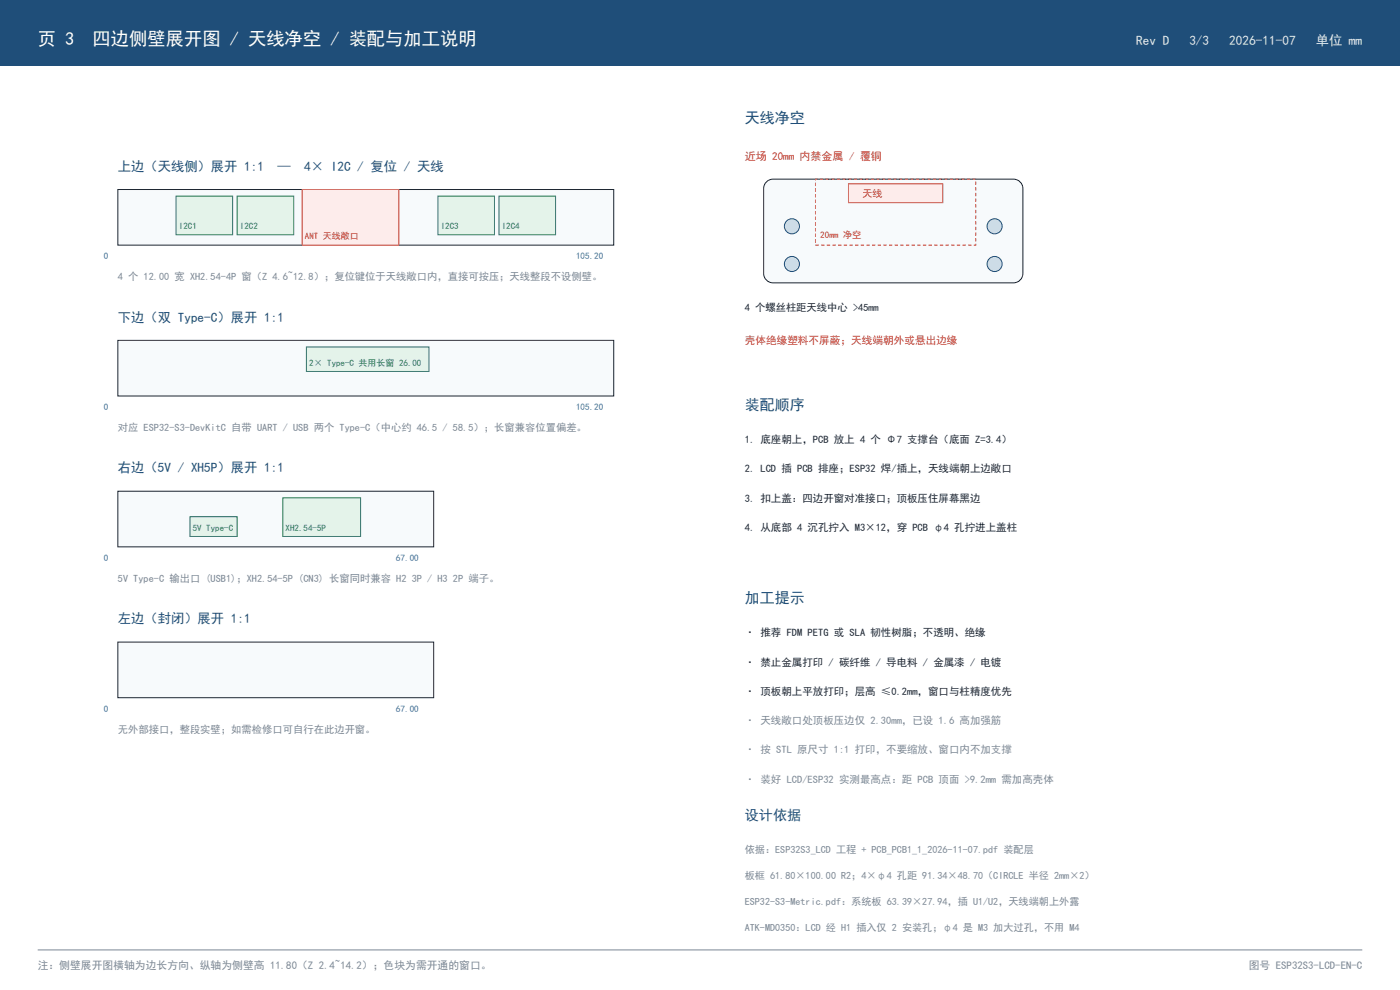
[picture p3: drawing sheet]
<svg xmlns="http://www.w3.org/2000/svg" width="297mm" height="210mm" viewBox="0 0 297 210" stroke-linecap="round" stroke-linejoin="round" font-family="sans-serif">
<defs><g id="words">
<g font-size="3.9" fill="#fff">
<text x="8" y="9.5">页 3</text>
<text x="19.6" y="9.5">四边侧壁展开图 / 天线净空 / 装配与加工说明</text>
</g>
<g font-size="3.2" fill="#1f4e79">
<text x="158" y="26">天线净空</text>
<text x="158" y="87">装配顺序</text>
<text x="158" y="128">加工提示</text>
</g>
<text font-size="3" fill="#1f4e79" x="158" y="174">设计依据</text>
<g font-size="2.8" fill="#dce8f5">
<text x="241" y="9.5">Rev D</text>
<text x="252.3" y="9.5">3/3</text>
<text x="260.8" y="9.5">2026-11-07</text>
<text x="279.1" y="9.5">单位 mm</text>
</g>
<g font-size="2.8" fill="#1f4e79">
<text x="25" y="36.2">上边（天线侧）展开 1:1</text>
<text x="58.9" y="36.2">—</text>
<text x="64.5" y="36.2">4× I2C / 复位 / 天线</text>
<text x="25" y="68.2">下边（双 Type-C）展开 1:1</text>
<text x="25" y="100.2">右边（5V / XH5P）展开 1:1</text>
<text x="25" y="132.2">左边（封闭）展开 1:1</text>
</g>
<g font-size="2.3" fill="#c0392b">
<text x="158" y="34">近场 20mm 内禁金属 / 覆铜</text>
<text x="158" y="73">壳体绝缘塑料不屏蔽；天线端朝外或悬出边缘</text>
</g>
<g font-size="2.3" fill="#7b8794">
<text x="8" y="205.5">注：侧壁展开图横轴为边长方向、纵轴为侧壁高 11.80（Z 2.4~14.2）；色块为需开通的窗口。</text>
<text x="264.9" y="205.5">图号 ESP32S3-LCD-EN-C</text>
</g>
<g font-size="2.2" fill="#7b8794">
<text x="25" y="59.5">4 个 12.00 宽 XH2.54-4P 窗（Z 4.6~12.8）；复位键位于天线敞口内，直接可按压；天线整段不设侧壁。</text>
<text x="25" y="91.5">对应 ESP32-S3-DevKitC 自带 UART / USB 两个 Type-C（中心约 46.5 / 58.5）；长窗兼容位置偏差。</text>
<text x="25" y="123.5">5V Type-C 输出口 (USB1)；XH2.54-5P (CN3) 长窗同时兼容 H2 3P / H3 2P 端子。</text>
<text x="25" y="155.5">无外部接口，整段实壁；如需检修口可自行在此边开窗。</text>
<text x="158" y="153.6">· 天线敞口处顶板压边仅 2.30mm，已设 1.6 高加强筋</text>
<text x="158" y="159.8">· 按 STL 原尺寸 1:1 打印，不要缩放、窗口内不加支撑</text>
<text x="158" y="166">· 装好 LCD/ESP32 实测最高点：距 PCB 顶面 &gt;9.2mm 需加高壳体</text>
<text x="158" y="181">依据：ESP32S3_LCD 工程 + PCB_PCB1_1_2026-11-07.pdf 装配层</text>
<text x="158" y="186.5">板框 61.80×100.00 R2；4×φ4 孔距 91.34×48.70（CIRCLE 半径 2mm×2）</text>
<text x="158" y="192">ESP32-S3-Metric.pdf：系统板 63.39×27.94，插 U1/U2，天线端朝上外露</text>
<text x="158" y="197.5">ATK-MD0350：LCD 经 H1 插入仅 2 安装孔；φ4 是 M3 加大过孔，不用 M4</text>
</g>
<g font-size="2.2" fill="#1b2430">
<text x="158" y="66">4 个螺丝柱距天线中心 &gt;45mm</text>
<text x="158" y="94">1. 底座朝上，PCB 放上 4 个 Φ7 支撑台（底面 Z=3.4）</text>
<text x="158" y="100.2">2. LCD 插 PCB 排座；ESP32 焊/插上，天线端朝上边敞口</text>
<text x="158" y="106.4">3. 扣上盖：四边开窗对准接口；顶板压住屏幕黑边</text>
<text x="158" y="112.6">4. 从底部 4 沉孔拧入 M3×12，穿 PCB φ4 孔拧进上盖柱</text>
<text x="158" y="135">· 推荐 FDM PETG 或 SLA 韧性树脂；不透明、绝缘</text>
<text x="158" y="141.2">· 禁止金属打印 / 碳纤维 / 导电料 / 金属漆 / 电镀</text>
<text x="158" y="147.4">· 顶板朝上平放打印；层高 ≤0.2mm，窗口与柱精度优先</text>
</g>
<text font-size="2.1" fill="#c0392b" x="183" y="41.8">天线</text>
<g font-size="1.9" fill="#2e7d52">
<text x="37.9" y="48.6">I2C1</text>
<text x="50.9" y="48.6">I2C2</text>
<text x="93.5" y="48.6">I2C3</text>
<text x="106.5" y="48.6">I2C4</text>
<text x="65.6" y="77.6">2× Type-C 共用长窗 26.00</text>
<text x="40.9" y="112.6">5V Type-C</text>
<text x="60.6" y="112.6">XH2.54-5P</text>
</g>
<g font-size="1.9" fill="#c0392b">
<text x="64.7" y="50.8">ANT 天线敞口</text>
<text x="174" y="50.5">20mm 净空</text>
</g>
<g font-size="1.9" fill="#2f6db3">
<text x="22" y="55">0</text>
<text x="122.2" y="55">105.20</text>
<text x="22" y="87">0</text>
<text x="122.2" y="87">105.20</text>
<text x="22" y="119">0</text>
<text x="84" y="119">67.00</text>
<text x="22" y="151">0</text>
<text x="84" y="151">67.00</text>
</g>
</g></defs>
<path d="M0 0h297v14h-297z" fill-rule="evenodd" fill="#1f4e79"/>
<path d="M25 40.2h105.2v11.8h-105.2z" fill-rule="evenodd" fill="#f7fafc"/>
<path d="M25 40.2h105.2v11.8h-105.2z" fill="none" stroke="#1b2430" stroke-width=".21"/>
<path d="M37.3 41.6h12v8.2h-12z" fill-rule="evenodd" fill="#e4f3ea"/>
<path d="M37.3 41.6h12v8.2h-12z" fill="none" stroke="#2e7d52" stroke-width=".21"/>
<path d="M50.3 41.6h12v8.2h-12z" fill-rule="evenodd" fill="#e4f3ea"/>
<path d="M50.3 41.6h12v8.2h-12z" fill="none" stroke="#2e7d52" stroke-width=".21"/>
<path d="M92.9 41.6h12v8.2h-12z" fill-rule="evenodd" fill="#e4f3ea"/>
<path d="M92.9 41.6h12v8.2h-12z" fill="none" stroke="#2e7d52" stroke-width=".21"/>
<path d="M105.9 41.6h12v8.2h-12z" fill-rule="evenodd" fill="#e4f3ea"/>
<path d="M105.9 41.6h12v8.2h-12z" fill="none" stroke="#2e7d52" stroke-width=".21"/>
<path d="M64.1 40.2h20.5v11.8h-20.5z" fill-rule="evenodd" fill="#fdeceb"/>
<path d="M64.1 40.2h20.5v11.8h-20.5z" fill="none" stroke="#c0392b" stroke-width=".21"/>
<path d="M25 72.2h105.2v11.8h-105.2z" fill-rule="evenodd" fill="#f7fafc"/>
<path d="M25 72.2h105.2v11.8h-105.2z" fill="none" stroke="#1b2430" stroke-width=".21"/>
<path d="M65 73.6h26v5.2h-26z" fill-rule="evenodd" fill="#e4f3ea"/>
<path d="M65 73.6h26v5.2h-26z" fill="none" stroke="#2e7d52" stroke-width=".21"/>
<path d="M25 104.2h67v11.8h-67z" fill-rule="evenodd" fill="#f7fafc"/>
<path d="M25 104.2h67v11.8h-67z" fill="none" stroke="#1b2430" stroke-width=".21"/>
<path d="M40.3 109.6h10v4.2h-10z" fill-rule="evenodd" fill="#e4f3ea"/>
<path d="M40.3 109.6h10v4.2h-10z" fill="none" stroke="#2e7d52" stroke-width=".21"/>
<path d="M60 105.6h16.5v8.2h-16.5z" fill-rule="evenodd" fill="#e4f3ea"/>
<path d="M60 105.6h16.5v8.2h-16.5z" fill="none" stroke="#2e7d52" stroke-width=".21"/>
<path d="M25 136.2h67v11.8h-67z" fill-rule="evenodd" fill="#f7fafc"/>
<path d="M25 136.2h67v11.8h-67z" fill="none" stroke="#1b2430" stroke-width=".21"/>
<path d="M162.6 38.6l.9-.5 .5-.1h51a2 2 0 0 1 2 2v18a2 2 0 0 1-2 2h-51a2 2 0 0 1-2-2v-18l.1-.5z" fill-rule="evenodd" fill="#f7fafc"/>
<path d="M162.6 38.6l.9-.5 .5-.1h51a2 2 0 0 1 2 2v18a2 2 0 0 1-2 2h-51a2 2 0 0 1-2-2v-18l.1-.5z" fill="none" stroke="#1b2430" stroke-width=".21"/>
<path d="M173 38h34v14h-34z" fill="none" stroke="#c0392b" stroke-width=".21" stroke-dasharray=".7 .5" stroke-linecap="butt"/>
<path d="M180 39h20v4h-20z" fill-rule="evenodd" fill="#fdeceb"/>
<path d="M180 39h20v4h-20z" fill="none" stroke="#c0392b" stroke-width=".21"/>
<circle cx="168" cy="56" r="1.6" fill="#c9dcf0"/>
<circle cx="168" cy="56" r="1.6" fill="none" stroke="#1f4e79" stroke-width=".21"/>
<circle cx="211" cy="56" r="1.6" fill="#c9dcf0"/>
<circle cx="211" cy="56" r="1.6" fill="none" stroke="#1f4e79" stroke-width=".21"/>
<circle cx="168" cy="48" r="1.6" fill="#c9dcf0"/>
<circle cx="168" cy="48" r="1.6" fill="none" stroke="#1f4e79" stroke-width=".21"/>
<circle cx="211" cy="48" r="1.6" fill="#c9dcf0"/>
<circle cx="211" cy="48" r="1.6" fill="none" stroke="#1f4e79" stroke-width=".21"/>
<path d="M8 201.5h281" fill="none" stroke="#7b8794" stroke-width=".21"/>
<use href="#words"/>
</svg>
